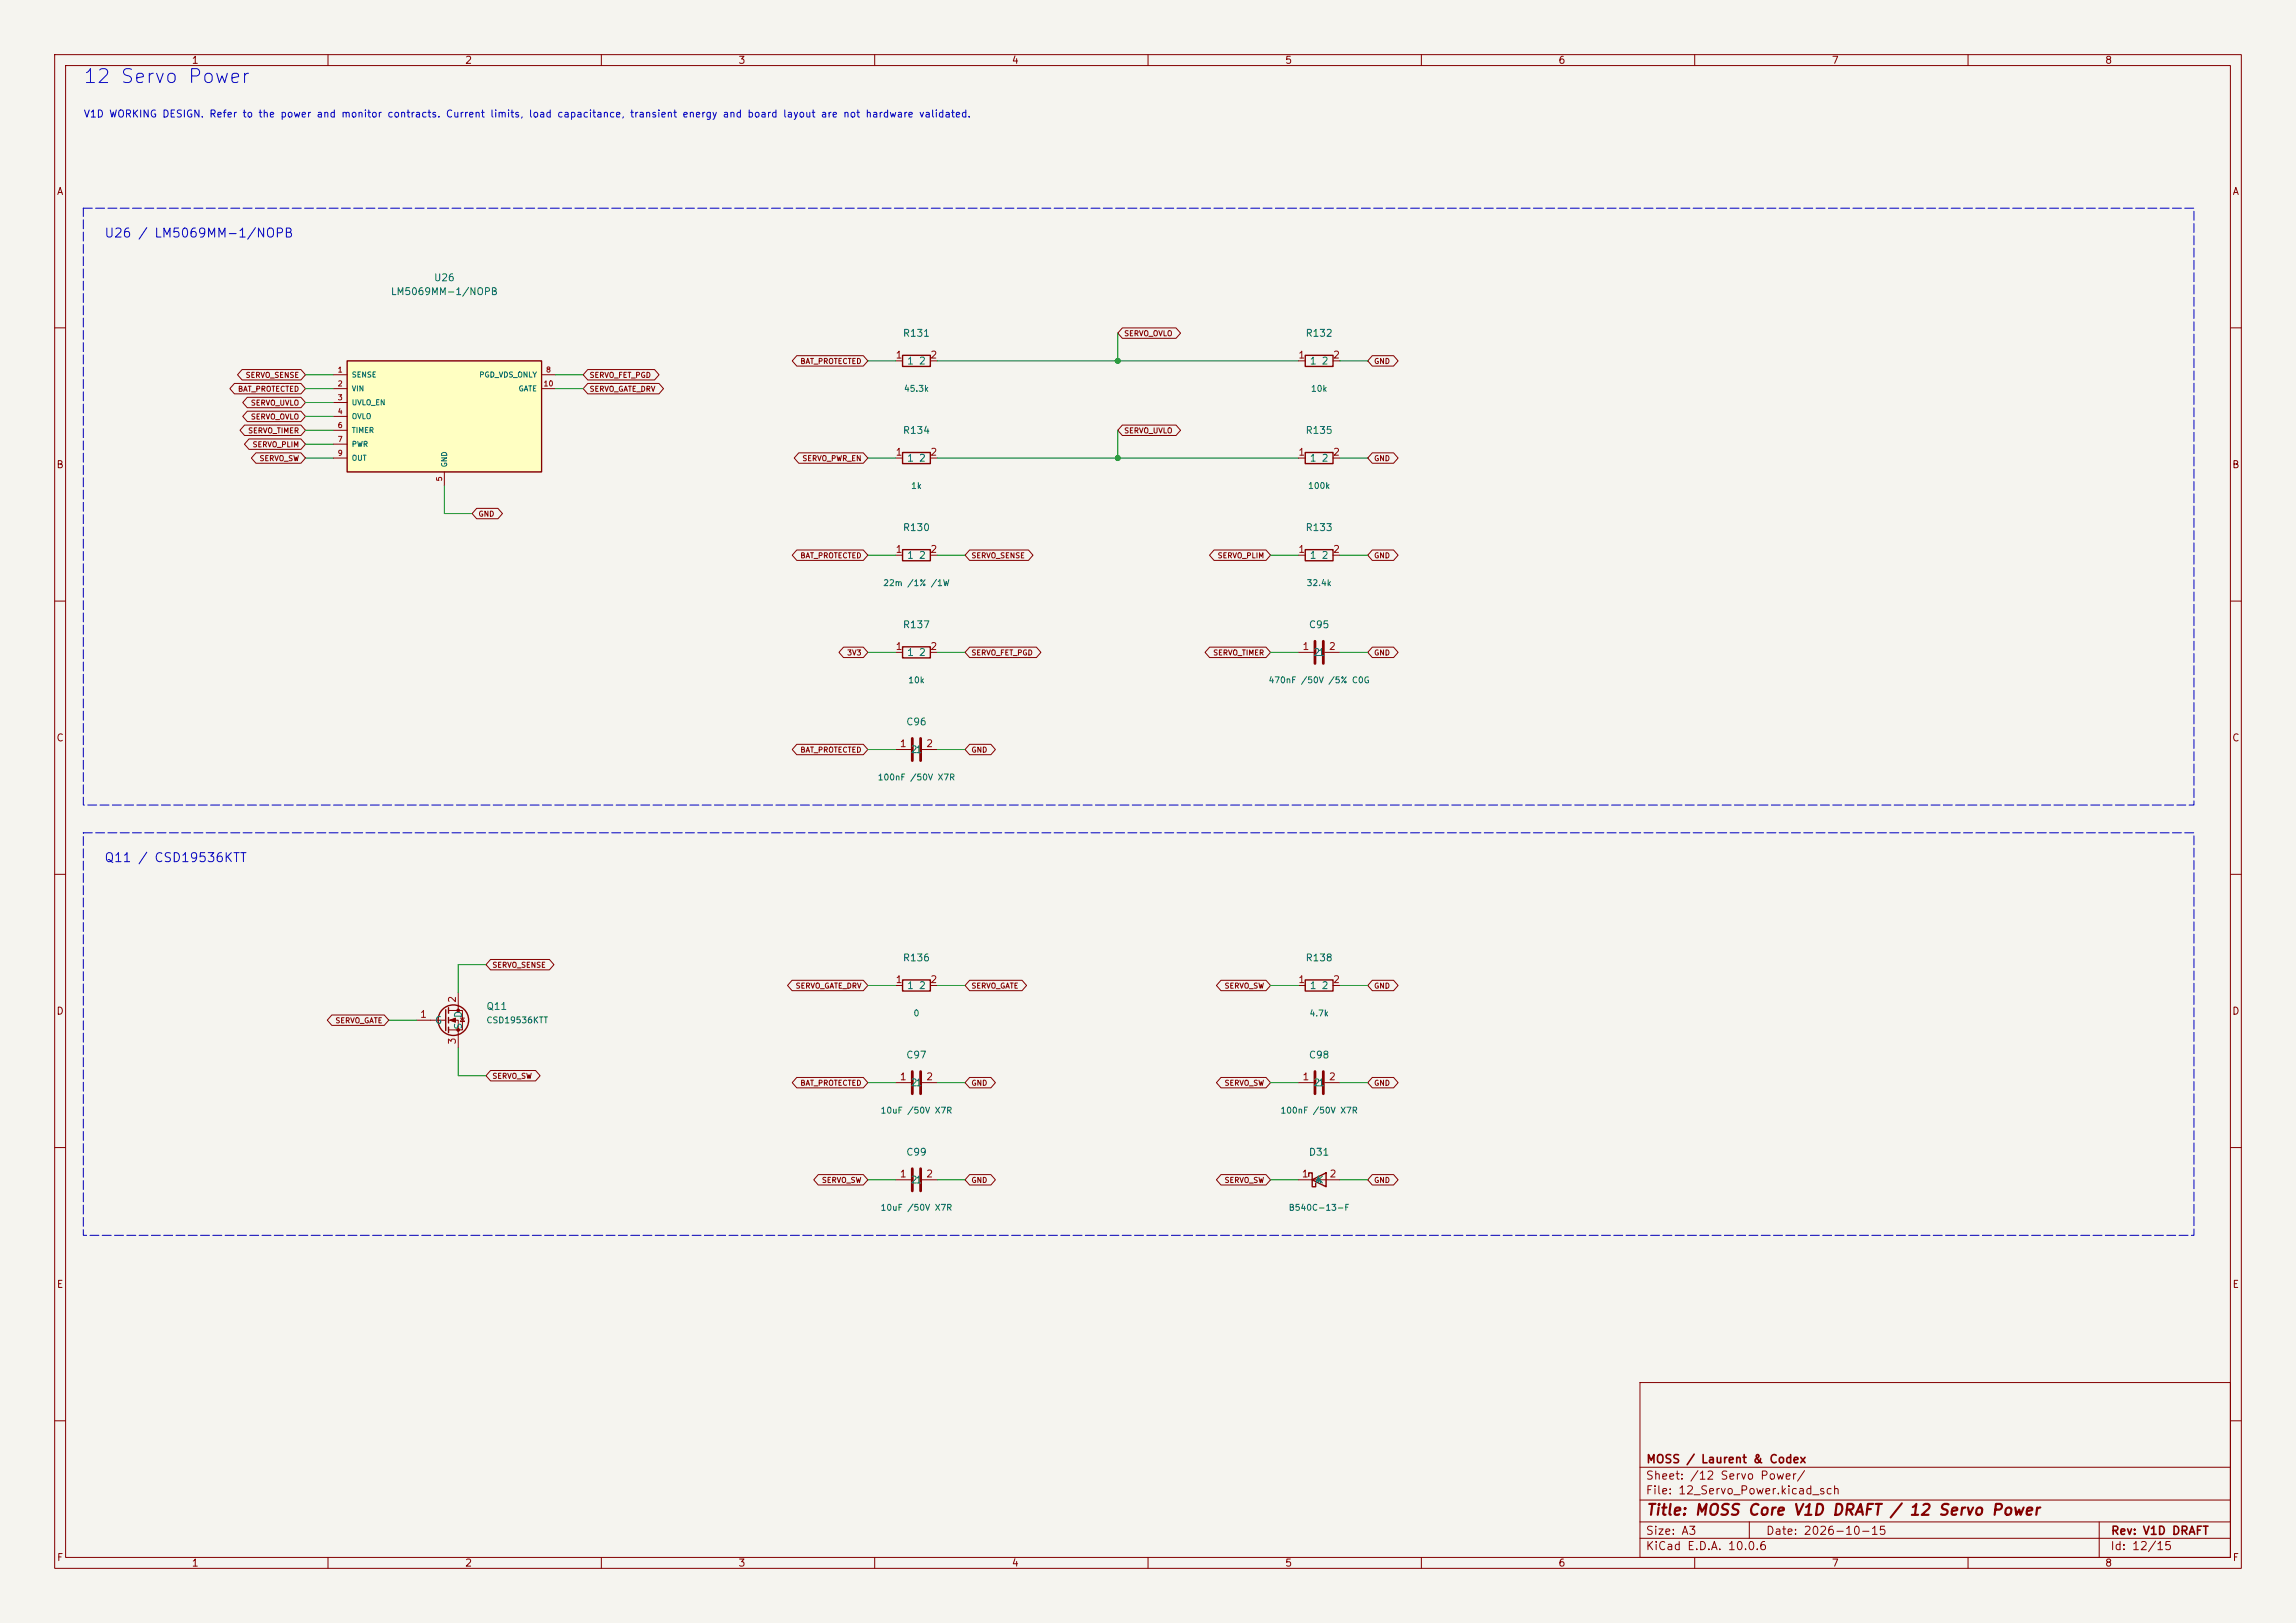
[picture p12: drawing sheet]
<svg xmlns="http://www.w3.org/2000/svg" width="420mm" height="297mm" viewBox="0 0 420 297" stroke-linecap="round" stroke-linejoin="round" font-family="sans-serif">
<defs><g id="words">
<text font-size="2.5" fill="#0000c2" x="15.1" y="15.9">12 Servo Power</text>
<text font-size="2" fill="#840000" x="301" y="277.8">Title: MOSS Core V1D DRAFT / 12 Servo Power</text>
<g font-size="1.6" fill="#0000c2">
<text x="19" y="43.9">U26 / LM5069MM-1/NOPB</text>
<text x="19" y="158.2">Q11 / CSD19536KTT</text>
</g>
<g font-size="1.5" fill="#840000">
<text x="301" y="268.1">MOSS / Laurent &amp; Codex</text>
<text x="300.9" y="273.8">File: 12_Servo_Power.kicad_sch</text>
<text x="300.9" y="271.1">Sheet: /12 Servo Power/</text>
<text x="300.9" y="281.2">Size: A3</text>
<text x="322.9" y="281.2">Date: 2026-10-15</text>
<text x="386" y="281.2">Rev: V1D DRAFT</text>
<text x="300.9" y="284">KiCad E.D.A. 10.0.6</text>
<text x="385.9" y="284">Id: 12/15</text>
</g>
<g font-size="1.3" fill="#840000">
<text x="35" y="12">1</text>
<text x="85" y="12">2</text>
<text x="135" y="12">3</text>
<text x="185" y="12">4</text>
<text x="235" y="12">5</text>
<text x="285" y="12">6</text>
<text x="335" y="12">7</text>
<text x="385" y="12">8</text>
<text x="10.3" y="36">A</text>
<text x="408.3" y="36">A</text>
<text x="10.2" y="86">B</text>
<text x="408.2" y="86">B</text>
<text x="10.2" y="136">C</text>
<text x="408.2" y="136">C</text>
<text x="10.2" y="186">D</text>
<text x="408.2" y="186">D</text>
<text x="10.3" y="236">E</text>
<text x="408.3" y="236">E</text>
<text x="10.3" y="286">F</text>
<text x="35" y="287">1</text>
<text x="85" y="287">2</text>
<text x="135" y="287">3</text>
<text x="185" y="287">4</text>
<text x="235" y="287">5</text>
<text x="285" y="287">6</text>
<text x="335" y="287">7</text>
<text x="385" y="287">8</text>
<text x="408.3" y="286">F</text>
</g>
<text font-size="1.3" fill="#0000c2" x="15.2" y="21.8">V1D WORKING DESIGN. Refer to the power and monitor contracts. Current limits, load capacitance, transient energy and board layout are not hardware validated.</text>
<g font-size="1.3" fill="#006464">
<text x="79.3" y="51.8">U26</text>
<text x="71.4" y="54.3">LM5069MM-1/NOPB</text>
<text x="165.1" y="61.9">R131</text>
<text x="238.7" y="61.9">R132</text>
<text x="165.8" y="67">1</text>
<text x="168" y="67">2</text>
<text x="239.5" y="67">1</text>
<text x="241.7" y="67">2</text>
<text x="165.1" y="79.7">R134</text>
<text x="238.7" y="79.7">R135</text>
<text x="165.8" y="84.8">1</text>
<text x="168" y="84.8">2</text>
<text x="239.5" y="84.8">1</text>
<text x="241.7" y="84.8">2</text>
<text x="165.1" y="97.5">R130</text>
<text x="238.7" y="97.5">R133</text>
<text x="165.8" y="102.6">1</text>
<text x="168" y="102.6">2</text>
<text x="239.5" y="102.6">1</text>
<text x="241.7" y="102.6">2</text>
<text x="165.1" y="115.3">R137</text>
<text x="239.3" y="115.3">C95</text>
<text x="165.8" y="120.3">1</text>
<text x="168" y="120.3">2</text>
<text x="240.1" y="120.3">21</text>
<text x="165.7" y="133">C96</text>
<text x="166.5" y="138.1">21</text>
<text x="165.1" y="176.2">R136</text>
<text x="238.7" y="176.2">R138</text>
<text x="88.9" y="185.1">Q11</text>
<text x="165.8" y="181.3">1</text>
<text x="168" y="181.3">2</text>
<text x="239.5" y="181.3">1</text>
<text x="241.7" y="181.3">2</text>
<text x="79.5" y="187.7">G</text>
<text x="84.8" y="188.5" transform="rotate(-90 84.8 188.5)">S D</text>
<text x="165.7" y="194">C97</text>
<text x="239.3" y="194">C98</text>
<text x="166.5" y="199.1">21</text>
<text x="240.1" y="199.1">21</text>
<text x="165.7" y="211.8">C99</text>
<text x="239.3" y="211.8">D31</text>
<text x="166.5" y="216.9">21</text>
<text x="240.5" y="216.9">A</text>
<text x="240.8" y="216.9">K</text>
</g>
<g font-size="1.3" fill="#a90000">
<text x="163.7" y="65.9">1</text>
<text x="170.1" y="65.9">2</text>
<text x="237.4" y="65.9">1</text>
<text x="243.7" y="65.9">2</text>
<text x="163.7" y="83.7">1</text>
<text x="170.1" y="83.7">2</text>
<text x="237.4" y="83.7">1</text>
<text x="243.7" y="83.7">2</text>
<text x="163.7" y="101.5">1</text>
<text x="170.1" y="101.5">2</text>
<text x="237.4" y="101.5">1</text>
<text x="243.7" y="101.5">2</text>
<text x="163.7" y="119.2">1</text>
<text x="170.1" y="119.2">2</text>
<text x="238.2" y="119.2">1</text>
<text x="243" y="119.2">2</text>
<text x="164.5" y="137">1</text>
<text x="169.3" y="137">2</text>
<text x="83.7" y="183.6" transform="rotate(-90 83.7 183.6)">2</text>
<text x="163.7" y="180.2">1</text>
<text x="170.1" y="180.2">2</text>
<text x="237.4" y="180.2">1</text>
<text x="243.7" y="180.2">2</text>
<text x="76.7" y="186.6">1</text>
<text x="83.7" y="191.2" transform="rotate(-90 83.7 191.2)">3</text>
<text x="164.5" y="198">1</text>
<text x="169.3" y="198">2</text>
<text x="238.2" y="198">1</text>
<text x="243" y="198">2</text>
<text x="164.5" y="215.8">1</text>
<text x="169.3" y="215.8">2</text>
<text x="238" y="215.8">1</text>
<text x="243.1" y="215.8">2</text>
</g>
<g font-size="1.1" fill="#006464">
<text x="165.3" y="72">45.3k</text>
<text x="239.7" y="72">10k</text>
<text x="166.6" y="89.7">1k</text>
<text x="239.2" y="89.7">100k</text>
<text x="161.5" y="107.5">22m /1% /1W</text>
<text x="238.9" y="107.5">32.4k</text>
<text x="166" y="125.3">10k</text>
<text x="231.9" y="125.3">470nF /50V /5% C0G</text>
<text x="160.5" y="143.1">100nF /50V X7R</text>
<text x="88.9" y="187.5">CSD19536KTT</text>
<text x="167" y="186.3">0</text>
<text x="239.4" y="186.3">4.7k</text>
<text x="161" y="204">10uF /50V X7R</text>
<text x="234.1" y="204">100nF /50V X7R</text>
<text x="161" y="221.8">10uF /50V X7R</text>
<text x="235.6" y="221.8">B540C-13-F</text>
</g>
<g font-size="1" fill="#840000">
<text x="205.5" y="61.7">SERVO_OVLO</text>
<text x="43.4" y="71.9">BAT_PROTECTED</text>
<text x="44.8" y="69.4">SERVO_SENSE</text>
<text x="107.8" y="69.4">SERVO_FET_PGD</text>
<text x="107.8" y="71.9">SERVO_GATE_DRV</text>
<text x="146.3" y="66.8">BAT_PROTECTED</text>
<text x="251.3" y="66.8">GND</text>
<text x="45.8" y="77">SERVO_OVLO</text>
<text x="45.8" y="74.4">SERVO_UVLO</text>
<text x="45.3" y="79.5">SERVO_TIMER</text>
<text x="46.1" y="82.1">SERVO_PLIM</text>
<text x="205.5" y="79.5">SERVO_UVLO</text>
<text x="47.4" y="84.6">SERVO_SW</text>
<text x="146.7" y="84.6">SERVO_PWR_EN</text>
<text x="251.3" y="84.6">GND</text>
<text x="87.4" y="94.8">GND</text>
<text x="146.3" y="102.4">BAT_PROTECTED</text>
<text x="177.6" y="102.4">SERVO_SENSE</text>
<text x="222.6" y="102.4">SERVO_PLIM</text>
<text x="251.3" y="102.4">GND</text>
<text x="154.9" y="120.2">3V3</text>
<text x="177.6" y="120.2">SERVO_FET_PGD</text>
<text x="221.8" y="120.2">SERVO_TIMER</text>
<text x="251.3" y="120.2">GND</text>
<text x="146.3" y="137.9">BAT_PROTECTED</text>
<text x="177.6" y="137.9">GND</text>
<text x="90" y="177.3">SERVO_SENSE</text>
<text x="145.5" y="181.1">SERVO_GATE_DRV</text>
<text x="177.6" y="181.1">SERVO_GATE</text>
<text x="223.9" y="181.1">SERVO_SW</text>
<text x="251.3" y="181.1">GND</text>
<text x="61.3" y="187.5">SERVO_GATE</text>
<text x="90" y="197.6">SERVO_SW</text>
<text x="146.3" y="198.9">BAT_PROTECTED</text>
<text x="177.6" y="198.9">GND</text>
<text x="223.9" y="198.9">SERVO_SW</text>
<text x="251.3" y="198.9">GND</text>
<text x="150.2" y="216.7">SERVO_SW</text>
<text x="177.6" y="216.7">GND</text>
<text x="223.9" y="216.7">SERVO_SW</text>
<text x="251.3" y="216.7">GND</text>
</g>
<g font-size="1" fill="#a90000">
<text x="61.7" y="68.4">1</text>
<text x="61.7" y="70.9">2</text>
<text x="99.3" y="70.9">10</text>
<text x="99.8" y="68.4">8</text>
<text x="61.7" y="73.5">3</text>
<text x="61.7" y="76">4</text>
<text x="61.7" y="78.5">6</text>
<text x="61.7" y="81.1">7</text>
<text x="61.7" y="83.6">9</text>
<text x="81.1" y="88.2" transform="rotate(-90 81.1 88.2)">5</text>
</g>
<g font-size="1" fill="#006464">
<text x="64.3" y="69.3">SENSE</text>
<text x="64.3" y="71.8">VIN</text>
<text x="87.6" y="69.3">PGD_VDS_ONLY</text>
<text x="94.8" y="71.8">GATE</text>
<text x="64.3" y="74.4">UVLO_EN</text>
<text x="64.3" y="76.9">OVLO</text>
<text x="64.3" y="79.5">TIMER</text>
<text x="64.3" y="82">PWR</text>
<text x="64.3" y="84.5">OUT</text>
<text x="82" y="85.6" transform="rotate(-90 82 85.6)">GND</text>
</g>
</g></defs>
<path d="M0 0h420v297h-420z" fill="#f5f4ef" stroke="#f5f4ef" stroke-width=".18"/>
<g fill="none" stroke="#840000" stroke-width=".18">
<path d="M10 10h400v277h-400zM12 12h396v273h-396zM60 10v2M110 10v2M160 10v2M210 10v2M260 10v2M310 10v2M360 10v2M10 60h2M163.8 66h1.3M170.2 66h1.2"/>
<path d="M408 60h2M163.8 83.8h1.3M170.2 83.8h1.2M237.5 83.8h1.3M243.8 83.8h1.3M10 110h2M163.8 119.4h1.3M170.2 119.4h1.2M408 110h2M10 160h2M408 160h2M10 210h2"/>
<path d="M408 210h2M300 253h108v32h-108zM10 260h2M300 278.5h108M300 274.5h108M300 268.5h108M320 278.5v3M384 278.5v6.5M408 260h2M60 285v2M110 285v2M160 285v2"/>
<path d="M210 285v2M260 285v2M300 281.5h108M310 285v2M360 285v2"/>
</g>
<path d="M165.1 65h5.1v2.1h-5.1zM165.1 82.8h5.1v2h-5.1zM238.8 82.8h5v2h-5zM165.1 118.4h5.1v2h-5.1z" fill="none" stroke="#840000" stroke-width=".25"/>
<path d="M63.5 66h35.6v20.4h-35.6z" fill="#ffffc2"/>
<g fill="none" stroke="#840000" stroke-width=".25">
<path d="M63.5 66h35.6v20.4h-35.6zM238.8 65h5v2.1h-5zM165.1 100.6h5.1v2h-5.1zM238.8 100.6h5v2h-5zM165.1 179.3h5.1v2.1h-5.1zM238.8 179.3h5v2.1h-5zM81.5 184.8v3.8M82 184.4v1M82 186.2v1M82 188v1M239.4 215.3v-.7h.6v2.6h.7v-.7M240 215.9l2.6-1.3v2.6z"/>
<circle cx="82.9" cy="186.7" r="2.79"/>
</g>
<g fill="none" stroke="#840000" stroke-width=".18">
<path d="M42.9 70.2h12.1l.9 .9-.9 1h-12.1l-.9-1zM44.3 67.6h10.7l.9 1-.9 .9h-10.7l-.9-.9zM44.7 77.8h10.3l.9 .9-.9 1h-10.3l-.8-1zM45.2 75.2h9.8l.9 1-.9 1h-9.8l-.8-1zM45.2 72.7h9.8l.9 1-.9 .9h-9.8l-.8-.9zM61 68.6h2.5M61 71.1h2.5M61 73.7h2.5M61 76.2h2.5M61 78.7h2.5M99.1 68.6h2.5M99.1 71.1h2.5"/>
<path d="M107.5 67.6h12.2l.9 1-.9 .9h-12.2l-.8-.9zM107.5 70.2h13l.9 .9-.9 1h-13l-.8-1zM145.7 65.1h12.2l.8 .9-.8 1h-12.2l-.8-1zM205.3 77.8h9.8l.9 .9-.9 1h-9.8l-.8-1zM205.3 60h9.8l.9 1-.9 .9h-9.8l-.8-.9zM237.5 66h1.3M243.8 66h1.3M251 65.1h3.9l.8 .9-.8 1h-3.9l-.8-1zM45.5 80.3h9.5l.9 1-.9 .9h-9.5l-.8-.9zM46.8 82.9h8.2l.9 .9-.9 1h-8.2l-.8-1zM61 81.3h2.5M61 83.8h2.5"/>
<path d="M81.3 86.4v2.5M87.2 93h3.9l.8 1-.8 .9h-3.9l-.8-.9zM146.1 82.9h11.8l.8 .9-.8 1h-11.8l-.8-1zM251 82.9h3.9l.8 .9-.8 1h-3.9l-.8-1zM145.7 100.6h12.2l.8 1-.8 1h-12.2l-.8-1zM154.3 118.4h3.6l.8 1-.8 .9h-3.6l-.8-.9zM163.8 101.6h1.3M170.2 101.6h1.2M177.4 100.6h10.7l.9 1-.9 1h-10.7l-.9-1zM177.4 118.4h12.2l.8 1-.8 .9h-12.2l-.9-.9zM221.3 118.4h10.3l.8 1-.8 .9h-10.3l-.9-.9zM222.1 100.6h9.5l.8 1-.8 1h-9.5l-.9-1z"/>
<path d="M237.5 101.6h1.3M237.5 119.4h2.8M242.3 119.4h2.8M243.8 101.6h1.3M251 100.6h3.9l.8 1-.8 1h-3.9l-.8-1zM251 118.4h3.9l.8 1-.8 .9h-3.9l-.8-.9zM145.7 136.2h12.2l.8 1-.8 .9h-12.2l-.8-.9zM163.8 137.2h2.8M168.7 137.2h2.7M177.4 136.2h3.9l.8 1-.8 .9h-3.9l-.9-.9zM89.7 175.6h10.8l.8 .9-.8 1h-10.8l-.8-1zM144.9 179.4h13l.8 .9-.8 1h-13l-.8-1z"/>
<path d="M177.4 179.4h9.6l.8 .9-.8 1h-9.6l-.9-1zM223.3 179.4h8.3l.8 .9-.8 1h-8.3l-.8-1zM251 179.4h3.9l.8 .9-.8 1h-3.9l-.8-1zM60.7 185.7h9.6l.8 1-.8 .9h-9.6l-.8-.9zM76.2 186.7h5.3M82 184.9h2.6v3.6h-2.6M82 186.7h1.8v5.1M83.8 181.6v3.3M84.2 186.3h.8M84.6 186.3l.4 .6h-.8zM89.7 195.9h8.3l.8 1-.8 .9h-8.3l-.8-.9zM145.7 197.2h12.2l.8 .9-.8 1h-12.2l-.8-1z"/>
<path d="M163.8 180.3h1.3M163.8 198.1h2.8M168.7 198.1h2.7M170.2 180.3h1.2M177.4 197.2h3.9l.8 .9-.8 1h-3.9l-.9-1zM223.3 197.2h8.3l.8 .9-.8 1h-8.3l-.8-1zM237.5 180.3h1.3M237.5 198.1h2.8M242.3 198.1h2.8M243.8 180.3h1.3M251 197.2h3.9l.8 .9-.8 1h-3.9l-.8-1zM149.7 214.9h8.2l.8 1-.8 1h-8.2l-.8-1z"/>
<path d="M163.8 215.9h2.8M168.7 215.9h2.7M177.4 214.9h3.9l.8 1-.8 1h-3.9l-.9-1zM223.3 214.9h8.3l.8 1-.8 1h-8.3l-.8-1zM237.5 215.9h7.6M251 214.9h3.9l.8 1-.8 1h-3.9l-.8-1z"/>
</g>
<g fill="#840000" stroke="#840000" stroke-width=".18">
<path d="M82.3 186.7l1-.4v.8z"/>
<circle cx="83.8" cy="184.9" r=".25"/>
<circle cx="83.8" cy="188.5" r=".25"/>
</g>
<path d="M240.5 117.3v4.1M242.1 117.3v4.1M166.9 135.1v4.1M168.4 135.1v4.1M166.9 196.1v4.1M168.4 196.1v4.1M240.5 196.1v4.1M242.1 196.1v4.1M166.9 213.9v4M168.4 213.9v4" fill="none" stroke="#840000" stroke-width=".51"/>
<g fill="none" stroke="#009600" stroke-width=".18">
<path d="M55.9 76.2h5.1M55.9 73.7h5.1M55.9 71.1h5.1M55.9 68.6h5.1M55.9 78.7h5.1M101.6 71.1h5.1M101.6 68.6h5.1M158.7 66h5.1M171.4 66h66.1M204.5 61v5M204.5 78.7v5.1M245.1 66h5.1"/>
<path d="M55.9 83.8h5.1M55.9 81.3h5.1M81.3 88.9v5.1h5.1M158.7 83.8h5.1M171.4 83.8h66.1M245.1 83.8h5.1M158.7 101.6h5.1M158.7 119.4h5.1M171.4 101.6h5.1M171.4 119.4h5.1M232.4 101.6h5.1M232.4 119.4h5.1"/>
<path d="M245.1 101.6h5.1M245.1 119.4h5.1M158.7 137.2h5.1M171.4 137.2h5.1M88.9 176.5h-5.1v5.1M71.1 186.7h5.1M83.8 191.8v5.1h5.1M158.7 198.1h5.1M158.7 180.3h5.1M171.4 198.1h5.1M171.4 180.3h5.1M232.4 198.1h5.1"/>
<path d="M232.4 180.3h5.1M245.1 198.1h5.1M245.1 180.3h5.1M158.7 215.9h5.1M171.4 215.9h5.1M232.4 215.9h5.1M245.1 215.9h5.1"/>
</g>
<path d="M15.2 38.1h386.1v109.2h-386.1v-109.2M15.2 152.4h386.1v73.7h-386.1v-73.7" fill="none" stroke="#0000c2" stroke-width=".18" stroke-dasharray="1.6 .6"/>
<g fill="#009600" stroke="#009600" stroke-width=".18">
<circle cx="204.5" cy="66" r=".46"/>
<circle cx="204.5" cy="83.8" r=".46"/>
</g>
<use href="#words"/>
</svg>
